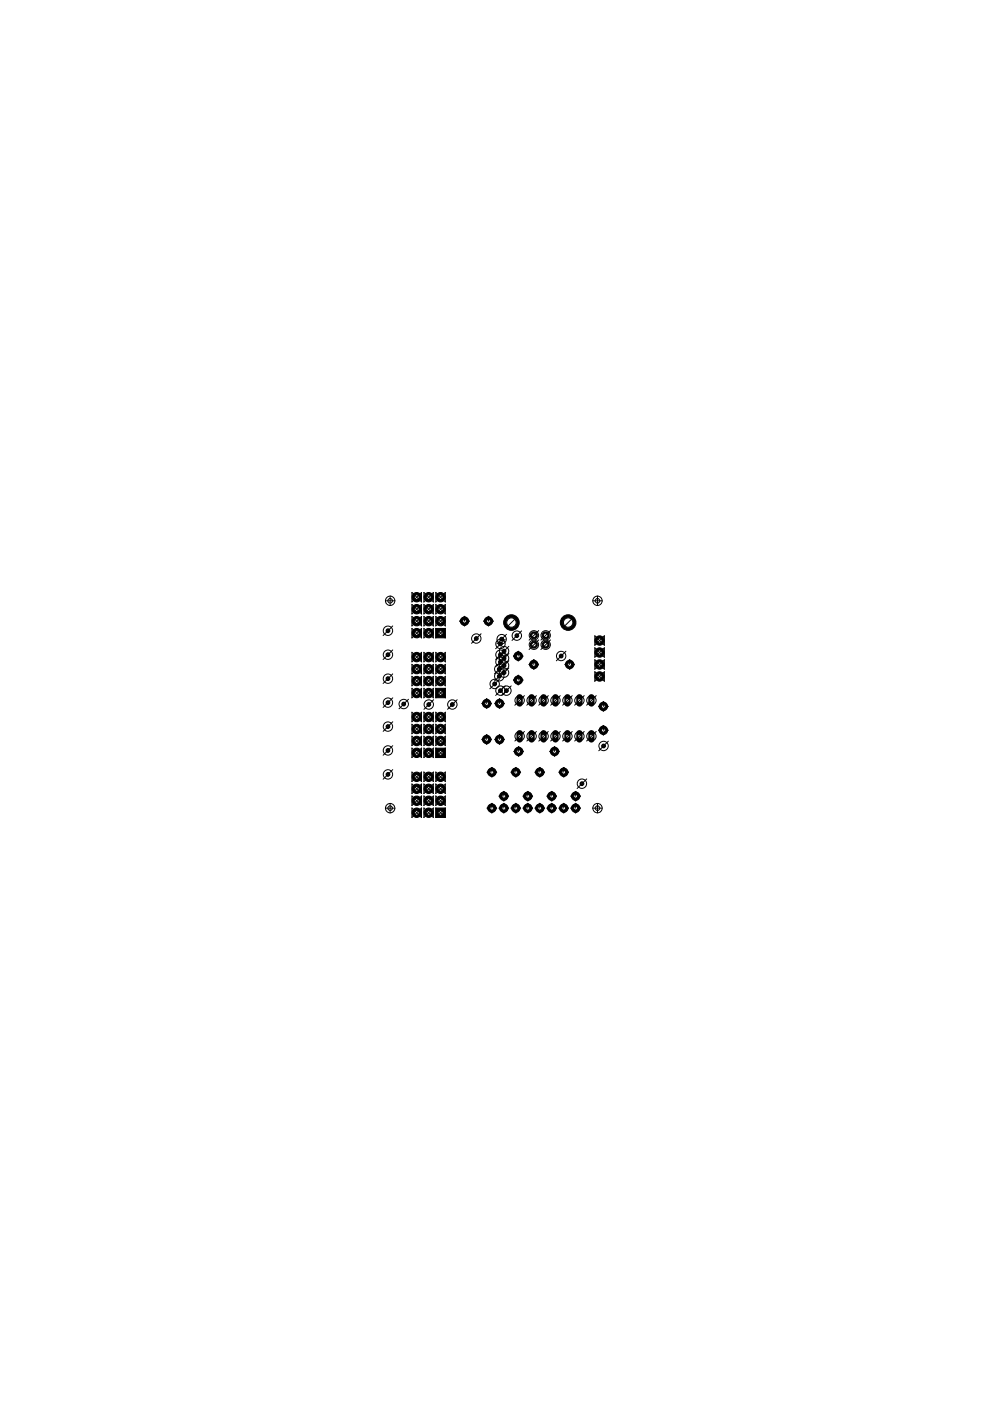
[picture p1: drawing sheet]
<svg xmlns="http://www.w3.org/2000/svg" width="210mm" height="297mm" viewBox="0 0 210 297" stroke-linecap="round" stroke-linejoin="round" font-family="sans-serif">
<circle cx="127.9" cy="149.8" r=".89" fill="#000" stroke="#000" stroke-width=".21"/>
<circle cx="127.9" cy="149.8" r=".4" fill="#fff" stroke="#000" stroke-width=".21"/>
<circle cx="127.9" cy="154.8" r=".89" fill="#000" stroke="#000" stroke-width=".21"/>
<circle cx="127.9" cy="154.8" r=".4" fill="#fff" stroke="#000" stroke-width=".21"/>
<circle cx="109.9" cy="139.1" r=".89" fill="#000" stroke="#000" stroke-width=".21"/>
<circle cx="109.9" cy="139.1" r=".4" fill="#fff" stroke="#000" stroke-width=".21"/>
<circle cx="109.9" cy="144.2" r=".89" fill="#000" stroke="#000" stroke-width=".21"/>
<circle cx="109.9" cy="144.2" r=".4" fill="#fff" stroke="#000" stroke-width=".21"/>
<path d="M110.2 155.4v1.4" fill="none" stroke="#000" stroke-width="1.3"/>
<circle cx="110.2" cy="156.1" r=".4" fill="#fff" stroke="#000" stroke-width=".21"/>
<path d="M112.7 155.4v1.4" fill="none" stroke="#000" stroke-width="1.3"/>
<circle cx="112.7" cy="156.1" r=".4" fill="#fff" stroke="#000" stroke-width=".21"/>
<path d="M120.3 155.4v1.4" fill="none" stroke="#000" stroke-width="1.3"/>
<circle cx="120.3" cy="156.1" r=".4" fill="#fff" stroke="#000" stroke-width=".21"/>
<path d="M122.9 155.4v1.4" fill="none" stroke="#000" stroke-width="1.3"/>
<circle cx="122.9" cy="156.1" r=".4" fill="#fff" stroke="#000" stroke-width=".21"/>
<path d="M115.3 155.4v1.4" fill="none" stroke="#000" stroke-width="1.3"/>
<circle cx="115.3" cy="156.1" r=".4" fill="#fff" stroke="#000" stroke-width=".21"/>
<path d="M117.8 155.4v1.4" fill="none" stroke="#000" stroke-width="1.3"/>
<circle cx="117.8" cy="156.1" r=".4" fill="#fff" stroke="#000" stroke-width=".21"/>
<path d="M125.4 155.4v1.4" fill="none" stroke="#000" stroke-width="1.3"/>
<circle cx="125.4" cy="156.1" r=".4" fill="#fff" stroke="#000" stroke-width=".21"/>
<path d="M125.4 147.8v1.4" fill="none" stroke="#000" stroke-width="1.3"/>
<circle cx="125.4" cy="148.5" r=".4" fill="#fff" stroke="#000" stroke-width=".21"/>
<path d="M122.9 147.8v1.4" fill="none" stroke="#000" stroke-width="1.3"/>
<circle cx="122.9" cy="148.5" r=".4" fill="#fff" stroke="#000" stroke-width=".21"/>
<path d="M120.3 147.8v1.4" fill="none" stroke="#000" stroke-width="1.3"/>
<circle cx="120.3" cy="148.5" r=".4" fill="#fff" stroke="#000" stroke-width=".21"/>
<path d="M117.8 147.8v1.4" fill="none" stroke="#000" stroke-width="1.3"/>
<circle cx="117.8" cy="148.5" r=".4" fill="#fff" stroke="#000" stroke-width=".21"/>
<path d="M115.3 147.8v1.4" fill="none" stroke="#000" stroke-width="1.3"/>
<circle cx="115.3" cy="148.5" r=".4" fill="#fff" stroke="#000" stroke-width=".21"/>
<path d="M112.7 147.8v1.4" fill="none" stroke="#000" stroke-width="1.3"/>
<circle cx="112.7" cy="148.5" r=".4" fill="#fff" stroke="#000" stroke-width=".21"/>
<path d="M110.2 147.8v1.4" fill="none" stroke="#000" stroke-width="1.3"/>
<circle cx="110.2" cy="148.5" r=".4" fill="#fff" stroke="#000" stroke-width=".21"/>
<circle cx="110" cy="159.3" r=".89" fill="#000" stroke="#000" stroke-width=".21"/>
<circle cx="110" cy="159.3" r=".4" fill="#fff" stroke="#000" stroke-width=".21"/>
<circle cx="117.6" cy="159.3" r=".89" fill="#000" stroke="#000" stroke-width=".21"/>
<circle cx="117.6" cy="159.3" r=".4" fill="#fff" stroke="#000" stroke-width=".21"/>
<circle cx="113.2" cy="136.7" r=".78" fill="#000" stroke="#000" stroke-width=".21"/>
<circle cx="113.2" cy="136.7" r=".47" fill="#fff" stroke="#000" stroke-width=".21"/>
<circle cx="115.7" cy="136.7" r=".78" fill="#000" stroke="#000" stroke-width=".21"/>
<circle cx="115.7" cy="136.7" r=".47" fill="#fff" stroke="#000" stroke-width=".21"/>
<circle cx="115.7" cy="134.7" r=".78" fill="#000" stroke="#000" stroke-width=".21"/>
<circle cx="115.7" cy="134.7" r=".47" fill="#fff" stroke="#000" stroke-width=".21"/>
<circle cx="113.2" cy="134.7" r=".78" fill="#000" stroke="#000" stroke-width=".21"/>
<circle cx="113.2" cy="134.7" r=".47" fill="#fff" stroke="#000" stroke-width=".21"/>
<circle cx="120.5" cy="132" r="1.65" fill="#000" stroke="#000" stroke-width=".21"/>
<circle cx="120.5" cy="132" r="1.14" fill="#fff" stroke="#000" stroke-width=".21"/>
<circle cx="108.4" cy="132" r="1.65" fill="#000" stroke="#000" stroke-width=".21"/>
<circle cx="108.4" cy="132" r="1.14" fill="#fff" stroke="#000" stroke-width=".21"/>
<circle cx="113.2" cy="140.9" r=".89" fill="#000" stroke="#000" stroke-width=".21"/>
<circle cx="113.2" cy="140.9" r=".4" fill="#fff" stroke="#000" stroke-width=".21"/>
<circle cx="120.8" cy="140.9" r=".89" fill="#000" stroke="#000" stroke-width=".21"/>
<circle cx="120.8" cy="140.9" r=".4" fill="#fff" stroke="#000" stroke-width=".21"/>
<circle cx="103.2" cy="149.2" r=".89" fill="#000" stroke="#000" stroke-width=".21"/>
<circle cx="103.2" cy="149.2" r=".4" fill="#fff" stroke="#000" stroke-width=".21"/>
<circle cx="103.2" cy="156.8" r=".89" fill="#000" stroke="#000" stroke-width=".21"/>
<circle cx="103.2" cy="156.8" r=".4" fill="#fff" stroke="#000" stroke-width=".21"/>
<circle cx="105.9" cy="149.2" r=".89" fill="#000" stroke="#000" stroke-width=".21"/>
<circle cx="105.9" cy="149.2" r=".4" fill="#fff" stroke="#000" stroke-width=".21"/>
<circle cx="105.9" cy="156.8" r=".89" fill="#000" stroke="#000" stroke-width=".21"/>
<circle cx="105.9" cy="156.8" r=".4" fill="#fff" stroke="#000" stroke-width=".21"/>
<circle cx="106.8" cy="171.3" r=".89" fill="#000" stroke="#000" stroke-width=".21"/>
<circle cx="106.8" cy="171.3" r=".4" fill="#fff" stroke="#000" stroke-width=".21"/>
<circle cx="106.8" cy="168.8" r=".89" fill="#000" stroke="#000" stroke-width=".21"/>
<circle cx="106.8" cy="168.8" r=".4" fill="#fff" stroke="#000" stroke-width=".21"/>
<circle cx="111.9" cy="171.3" r=".89" fill="#000" stroke="#000" stroke-width=".21"/>
<circle cx="111.9" cy="171.3" r=".4" fill="#fff" stroke="#000" stroke-width=".21"/>
<circle cx="111.9" cy="168.8" r=".89" fill="#000" stroke="#000" stroke-width=".21"/>
<circle cx="111.9" cy="168.8" r=".4" fill="#fff" stroke="#000" stroke-width=".21"/>
<circle cx="117" cy="171.3" r=".89" fill="#000" stroke="#000" stroke-width=".21"/>
<circle cx="117" cy="171.3" r=".4" fill="#fff" stroke="#000" stroke-width=".21"/>
<circle cx="117" cy="168.8" r=".89" fill="#000" stroke="#000" stroke-width=".21"/>
<circle cx="117" cy="168.8" r=".4" fill="#fff" stroke="#000" stroke-width=".21"/>
<circle cx="122" cy="171.3" r=".89" fill="#000" stroke="#000" stroke-width=".21"/>
<circle cx="122" cy="171.3" r=".4" fill="#fff" stroke="#000" stroke-width=".21"/>
<circle cx="122" cy="168.8" r=".89" fill="#000" stroke="#000" stroke-width=".21"/>
<circle cx="122" cy="168.8" r=".4" fill="#fff" stroke="#000" stroke-width=".21"/>
<circle cx="104.3" cy="171.3" r=".89" fill="#000" stroke="#000" stroke-width=".21"/>
<circle cx="104.3" cy="171.3" r=".4" fill="#fff" stroke="#000" stroke-width=".21"/>
<circle cx="104.3" cy="163.7" r=".89" fill="#000" stroke="#000" stroke-width=".21"/>
<circle cx="104.3" cy="163.7" r=".4" fill="#fff" stroke="#000" stroke-width=".21"/>
<circle cx="109.4" cy="171.3" r=".89" fill="#000" stroke="#000" stroke-width=".21"/>
<circle cx="109.4" cy="171.3" r=".4" fill="#fff" stroke="#000" stroke-width=".21"/>
<circle cx="109.4" cy="163.7" r=".89" fill="#000" stroke="#000" stroke-width=".21"/>
<circle cx="109.4" cy="163.7" r=".4" fill="#fff" stroke="#000" stroke-width=".21"/>
<circle cx="114.4" cy="171.3" r=".89" fill="#000" stroke="#000" stroke-width=".21"/>
<circle cx="114.4" cy="171.3" r=".4" fill="#fff" stroke="#000" stroke-width=".21"/>
<circle cx="114.4" cy="163.7" r=".89" fill="#000" stroke="#000" stroke-width=".21"/>
<circle cx="114.4" cy="163.7" r=".4" fill="#fff" stroke="#000" stroke-width=".21"/>
<circle cx="119.5" cy="171.3" r=".89" fill="#000" stroke="#000" stroke-width=".21"/>
<circle cx="119.5" cy="171.3" r=".4" fill="#fff" stroke="#000" stroke-width=".21"/>
<circle cx="119.5" cy="163.7" r=".89" fill="#000" stroke="#000" stroke-width=".21"/>
<circle cx="119.5" cy="163.7" r=".4" fill="#fff" stroke="#000" stroke-width=".21"/>
<circle cx="127.1" cy="140.9" r=".99" fill="#000" stroke="#000" stroke-width=".21"/>
<circle cx="127.1" cy="140.9" r=".51" fill="#fff" stroke="#000" stroke-width=".21"/>
<circle cx="127.1" cy="143.4" r=".99" fill="#000" stroke="#000" stroke-width=".21"/>
<circle cx="127.1" cy="143.4" r=".51" fill="#fff" stroke="#000" stroke-width=".21"/>
<circle cx="127.1" cy="138.3" r=".99" fill="#000" stroke="#000" stroke-width=".21"/>
<circle cx="127.1" cy="138.3" r=".51" fill="#fff" stroke="#000" stroke-width=".21"/>
<circle cx="127.1" cy="135.8" r=".99" fill="#000" stroke="#000" stroke-width=".21"/>
<circle cx="127.1" cy="135.8" r=".51" fill="#fff" stroke="#000" stroke-width=".21"/>
<path d="M92.4 171.3h2v2h-2z" fill="#000" stroke="#000" stroke-width=".21"/>
<circle cx="93.4" cy="172.3" r=".51" fill="#fff" stroke="#000" stroke-width=".21"/>
<circle cx="93.4" cy="169.8" r=".99" fill="#000" stroke="#000" stroke-width=".21"/>
<circle cx="93.4" cy="169.8" r=".51" fill="#fff" stroke="#000" stroke-width=".21"/>
<circle cx="93.4" cy="167.2" r=".99" fill="#000" stroke="#000" stroke-width=".21"/>
<circle cx="93.4" cy="167.2" r=".51" fill="#fff" stroke="#000" stroke-width=".21"/>
<circle cx="93.4" cy="164.7" r=".99" fill="#000" stroke="#000" stroke-width=".21"/>
<circle cx="93.4" cy="164.7" r=".51" fill="#fff" stroke="#000" stroke-width=".21"/>
<path d="M92.4 158.6h2v2h-2z" fill="#000" stroke="#000" stroke-width=".21"/>
<circle cx="93.4" cy="159.6" r=".51" fill="#fff" stroke="#000" stroke-width=".21"/>
<circle cx="93.4" cy="157.1" r=".99" fill="#000" stroke="#000" stroke-width=".21"/>
<circle cx="93.4" cy="157.1" r=".51" fill="#fff" stroke="#000" stroke-width=".21"/>
<circle cx="93.4" cy="154.6" r=".99" fill="#000" stroke="#000" stroke-width=".21"/>
<circle cx="93.4" cy="154.6" r=".51" fill="#fff" stroke="#000" stroke-width=".21"/>
<circle cx="93.4" cy="152" r=".99" fill="#000" stroke="#000" stroke-width=".21"/>
<circle cx="93.4" cy="152" r=".51" fill="#fff" stroke="#000" stroke-width=".21"/>
<path d="M92.4 145.9h2v2h-2z" fill="#000" stroke="#000" stroke-width=".21"/>
<circle cx="93.4" cy="146.9" r=".51" fill="#fff" stroke="#000" stroke-width=".21"/>
<circle cx="93.4" cy="144.4" r=".99" fill="#000" stroke="#000" stroke-width=".21"/>
<circle cx="93.4" cy="144.4" r=".51" fill="#fff" stroke="#000" stroke-width=".21"/>
<circle cx="93.4" cy="141.9" r=".99" fill="#000" stroke="#000" stroke-width=".21"/>
<circle cx="93.4" cy="141.9" r=".51" fill="#fff" stroke="#000" stroke-width=".21"/>
<circle cx="93.4" cy="139.3" r=".99" fill="#000" stroke="#000" stroke-width=".21"/>
<circle cx="93.4" cy="139.3" r=".51" fill="#fff" stroke="#000" stroke-width=".21"/>
<path d="M92.4 133.2h2v2h-2z" fill="#000" stroke="#000" stroke-width=".21"/>
<circle cx="93.4" cy="134.2" r=".51" fill="#fff" stroke="#000" stroke-width=".21"/>
<circle cx="93.4" cy="131.7" r=".99" fill="#000" stroke="#000" stroke-width=".21"/>
<circle cx="93.4" cy="131.7" r=".51" fill="#fff" stroke="#000" stroke-width=".21"/>
<circle cx="93.4" cy="129.2" r=".99" fill="#000" stroke="#000" stroke-width=".21"/>
<circle cx="93.4" cy="129.2" r=".51" fill="#fff" stroke="#000" stroke-width=".21"/>
<circle cx="93.4" cy="126.6" r=".99" fill="#000" stroke="#000" stroke-width=".21"/>
<circle cx="93.4" cy="126.6" r=".51" fill="#fff" stroke="#000" stroke-width=".21"/>
<circle cx="90.9" cy="172.3" r=".99" fill="#000" stroke="#000" stroke-width=".21"/>
<circle cx="90.9" cy="172.3" r=".51" fill="#fff" stroke="#000" stroke-width=".21"/>
<circle cx="90.9" cy="169.8" r=".99" fill="#000" stroke="#000" stroke-width=".21"/>
<circle cx="90.9" cy="169.8" r=".51" fill="#fff" stroke="#000" stroke-width=".21"/>
<circle cx="90.9" cy="167.2" r=".99" fill="#000" stroke="#000" stroke-width=".21"/>
<circle cx="90.9" cy="167.2" r=".51" fill="#fff" stroke="#000" stroke-width=".21"/>
<circle cx="90.9" cy="164.7" r=".99" fill="#000" stroke="#000" stroke-width=".21"/>
<circle cx="90.9" cy="164.7" r=".51" fill="#fff" stroke="#000" stroke-width=".21"/>
<circle cx="90.9" cy="159.6" r=".99" fill="#000" stroke="#000" stroke-width=".21"/>
<circle cx="90.9" cy="159.6" r=".51" fill="#fff" stroke="#000" stroke-width=".21"/>
<circle cx="90.9" cy="157.1" r=".99" fill="#000" stroke="#000" stroke-width=".21"/>
<circle cx="90.9" cy="157.1" r=".51" fill="#fff" stroke="#000" stroke-width=".21"/>
<circle cx="90.9" cy="154.6" r=".99" fill="#000" stroke="#000" stroke-width=".21"/>
<circle cx="90.9" cy="154.6" r=".51" fill="#fff" stroke="#000" stroke-width=".21"/>
<circle cx="90.9" cy="152" r=".99" fill="#000" stroke="#000" stroke-width=".21"/>
<circle cx="90.9" cy="152" r=".51" fill="#fff" stroke="#000" stroke-width=".21"/>
<circle cx="90.9" cy="146.9" r=".99" fill="#000" stroke="#000" stroke-width=".21"/>
<circle cx="90.9" cy="146.9" r=".51" fill="#fff" stroke="#000" stroke-width=".21"/>
<circle cx="90.9" cy="144.4" r=".99" fill="#000" stroke="#000" stroke-width=".21"/>
<circle cx="90.9" cy="144.4" r=".51" fill="#fff" stroke="#000" stroke-width=".21"/>
<circle cx="90.9" cy="141.9" r=".99" fill="#000" stroke="#000" stroke-width=".21"/>
<circle cx="90.9" cy="141.9" r=".51" fill="#fff" stroke="#000" stroke-width=".21"/>
<circle cx="90.9" cy="139.3" r=".99" fill="#000" stroke="#000" stroke-width=".21"/>
<circle cx="90.9" cy="139.3" r=".51" fill="#fff" stroke="#000" stroke-width=".21"/>
<circle cx="90.9" cy="134.2" r=".99" fill="#000" stroke="#000" stroke-width=".21"/>
<circle cx="90.9" cy="134.2" r=".51" fill="#fff" stroke="#000" stroke-width=".21"/>
<circle cx="90.9" cy="131.7" r=".99" fill="#000" stroke="#000" stroke-width=".21"/>
<circle cx="90.9" cy="131.7" r=".51" fill="#fff" stroke="#000" stroke-width=".21"/>
<circle cx="90.9" cy="129.2" r=".99" fill="#000" stroke="#000" stroke-width=".21"/>
<circle cx="90.9" cy="129.2" r=".51" fill="#fff" stroke="#000" stroke-width=".21"/>
<circle cx="90.9" cy="126.6" r=".99" fill="#000" stroke="#000" stroke-width=".21"/>
<circle cx="90.9" cy="126.6" r=".51" fill="#fff" stroke="#000" stroke-width=".21"/>
<circle cx="88.3" cy="172.3" r=".99" fill="#000" stroke="#000" stroke-width=".21"/>
<circle cx="88.3" cy="172.3" r=".51" fill="#fff" stroke="#000" stroke-width=".21"/>
<circle cx="88.3" cy="169.8" r=".99" fill="#000" stroke="#000" stroke-width=".21"/>
<circle cx="88.3" cy="169.8" r=".51" fill="#fff" stroke="#000" stroke-width=".21"/>
<circle cx="88.3" cy="167.2" r=".99" fill="#000" stroke="#000" stroke-width=".21"/>
<circle cx="88.3" cy="167.2" r=".51" fill="#fff" stroke="#000" stroke-width=".21"/>
<circle cx="88.3" cy="164.7" r=".99" fill="#000" stroke="#000" stroke-width=".21"/>
<circle cx="88.3" cy="164.7" r=".51" fill="#fff" stroke="#000" stroke-width=".21"/>
<circle cx="88.3" cy="159.6" r=".99" fill="#000" stroke="#000" stroke-width=".21"/>
<circle cx="88.3" cy="159.6" r=".51" fill="#fff" stroke="#000" stroke-width=".21"/>
<circle cx="88.3" cy="157.1" r=".99" fill="#000" stroke="#000" stroke-width=".21"/>
<circle cx="88.3" cy="157.1" r=".51" fill="#fff" stroke="#000" stroke-width=".21"/>
<circle cx="88.3" cy="154.6" r=".99" fill="#000" stroke="#000" stroke-width=".21"/>
<circle cx="88.3" cy="154.6" r=".51" fill="#fff" stroke="#000" stroke-width=".21"/>
<circle cx="88.3" cy="152" r=".99" fill="#000" stroke="#000" stroke-width=".21"/>
<circle cx="88.3" cy="152" r=".51" fill="#fff" stroke="#000" stroke-width=".21"/>
<circle cx="88.3" cy="146.9" r=".99" fill="#000" stroke="#000" stroke-width=".21"/>
<circle cx="88.3" cy="146.9" r=".51" fill="#fff" stroke="#000" stroke-width=".21"/>
<circle cx="88.3" cy="144.4" r=".99" fill="#000" stroke="#000" stroke-width=".21"/>
<circle cx="88.3" cy="144.4" r=".51" fill="#fff" stroke="#000" stroke-width=".21"/>
<circle cx="88.3" cy="141.9" r=".99" fill="#000" stroke="#000" stroke-width=".21"/>
<circle cx="88.3" cy="141.9" r=".51" fill="#fff" stroke="#000" stroke-width=".21"/>
<circle cx="88.3" cy="139.3" r=".99" fill="#000" stroke="#000" stroke-width=".21"/>
<circle cx="88.3" cy="139.3" r=".51" fill="#fff" stroke="#000" stroke-width=".21"/>
<circle cx="88.3" cy="134.2" r=".99" fill="#000" stroke="#000" stroke-width=".21"/>
<circle cx="88.3" cy="134.2" r=".51" fill="#fff" stroke="#000" stroke-width=".21"/>
<circle cx="88.3" cy="131.7" r=".99" fill="#000" stroke="#000" stroke-width=".21"/>
<circle cx="88.3" cy="131.7" r=".51" fill="#fff" stroke="#000" stroke-width=".21"/>
<circle cx="88.3" cy="129.2" r=".99" fill="#000" stroke="#000" stroke-width=".21"/>
<circle cx="88.3" cy="129.2" r=".51" fill="#fff" stroke="#000" stroke-width=".21"/>
<circle cx="88.3" cy="126.6" r=".99" fill="#000" stroke="#000" stroke-width=".21"/>
<circle cx="88.3" cy="126.6" r=".51" fill="#fff" stroke="#000" stroke-width=".21"/>
<circle cx="103.6" cy="131.7" r=".89" fill="#000" stroke="#000" stroke-width=".21"/>
<circle cx="103.6" cy="131.7" r=".4" fill="#fff" stroke="#000" stroke-width=".21"/>
<circle cx="98.5" cy="131.7" r=".89" fill="#000" stroke="#000" stroke-width=".21"/>
<circle cx="98.5" cy="131.7" r=".4" fill="#fff" stroke="#000" stroke-width=".21"/>
<circle cx="82.3" cy="133.7" r=".4" fill="#000" stroke="#000" stroke-width=".21"/>
<circle cx="82.3" cy="133.7" r=".19" fill="#fff" stroke="#000" stroke-width=".21"/>
<circle cx="82.3" cy="138.8" r=".4" fill="#000" stroke="#000" stroke-width=".21"/>
<circle cx="82.3" cy="138.8" r=".19" fill="#fff" stroke="#000" stroke-width=".21"/>
<circle cx="82.3" cy="143.9" r=".4" fill="#000" stroke="#000" stroke-width=".21"/>
<circle cx="82.3" cy="143.9" r=".19" fill="#fff" stroke="#000" stroke-width=".21"/>
<circle cx="82.3" cy="149" r=".4" fill="#000" stroke="#000" stroke-width=".21"/>
<circle cx="82.3" cy="149" r=".19" fill="#fff" stroke="#000" stroke-width=".21"/>
<circle cx="82.3" cy="154.1" r=".4" fill="#000" stroke="#000" stroke-width=".21"/>
<circle cx="82.3" cy="154.1" r=".19" fill="#fff" stroke="#000" stroke-width=".21"/>
<circle cx="82.3" cy="159.1" r=".4" fill="#000" stroke="#000" stroke-width=".21"/>
<circle cx="82.3" cy="159.1" r=".19" fill="#fff" stroke="#000" stroke-width=".21"/>
<circle cx="82.3" cy="164.2" r=".4" fill="#000" stroke="#000" stroke-width=".21"/>
<circle cx="82.3" cy="164.2" r=".19" fill="#fff" stroke="#000" stroke-width=".21"/>
<circle cx="90.9" cy="149.4" r=".4" fill="#000" stroke="#000" stroke-width=".21"/>
<circle cx="90.9" cy="149.4" r=".19" fill="#fff" stroke="#000" stroke-width=".21"/>
<circle cx="95.9" cy="149.4" r=".4" fill="#000" stroke="#000" stroke-width=".21"/>
<circle cx="95.9" cy="149.4" r=".19" fill="#fff" stroke="#000" stroke-width=".21"/>
<circle cx="85.6" cy="149.3" r=".4" fill="#000" stroke="#000" stroke-width=".21"/>
<circle cx="85.6" cy="149.3" r=".19" fill="#fff" stroke="#000" stroke-width=".21"/>
<circle cx="101" cy="135.4" r=".4" fill="#000" stroke="#000" stroke-width=".21"/>
<circle cx="101" cy="135.4" r=".19" fill="#fff" stroke="#000" stroke-width=".21"/>
<circle cx="109.6" cy="134.8" r=".4" fill="#000" stroke="#000" stroke-width=".21"/>
<circle cx="109.6" cy="134.8" r=".19" fill="#fff" stroke="#000" stroke-width=".21"/>
<circle cx="104.9" cy="145" r=".4" fill="#000" stroke="#000" stroke-width=".21"/>
<circle cx="104.9" cy="145" r=".19" fill="#fff" stroke="#000" stroke-width=".21"/>
<circle cx="123.4" cy="166.2" r=".4" fill="#000" stroke="#000" stroke-width=".21"/>
<circle cx="123.4" cy="166.2" r=".19" fill="#fff" stroke="#000" stroke-width=".21"/>
<circle cx="128" cy="158.2" r=".4" fill="#000" stroke="#000" stroke-width=".21"/>
<circle cx="128" cy="158.2" r=".19" fill="#fff" stroke="#000" stroke-width=".21"/>
<circle cx="119" cy="139.1" r=".4" fill="#000" stroke="#000" stroke-width=".21"/>
<circle cx="119" cy="139.1" r=".19" fill="#fff" stroke="#000" stroke-width=".21"/>
<circle cx="106.1" cy="136.5" r=".4" fill="#000" stroke="#000" stroke-width=".21"/>
<circle cx="106.1" cy="136.5" r=".19" fill="#fff" stroke="#000" stroke-width=".21"/>
<circle cx="106.1" cy="146.4" r=".4" fill="#000" stroke="#000" stroke-width=".21"/>
<circle cx="106.1" cy="146.4" r=".19" fill="#fff" stroke="#000" stroke-width=".21"/>
<circle cx="106.4" cy="135.5" r=".4" fill="#000" stroke="#000" stroke-width=".21"/>
<circle cx="106.4" cy="135.5" r=".19" fill="#fff" stroke="#000" stroke-width=".21"/>
<circle cx="107.4" cy="146.4" r=".4" fill="#000" stroke="#000" stroke-width=".21"/>
<circle cx="107.4" cy="146.4" r=".19" fill="#fff" stroke="#000" stroke-width=".21"/>
<circle cx="105.9" cy="143.4" r=".4" fill="#000" stroke="#000" stroke-width=".21"/>
<circle cx="105.9" cy="143.4" r=".19" fill="#fff" stroke="#000" stroke-width=".21"/>
<circle cx="106.9" cy="142.6" r=".4" fill="#000" stroke="#000" stroke-width=".21"/>
<circle cx="106.9" cy="142.6" r=".19" fill="#fff" stroke="#000" stroke-width=".21"/>
<circle cx="105.9" cy="141.9" r=".4" fill="#000" stroke="#000" stroke-width=".21"/>
<circle cx="105.9" cy="141.9" r=".19" fill="#fff" stroke="#000" stroke-width=".21"/>
<circle cx="106.9" cy="141.1" r=".4" fill="#000" stroke="#000" stroke-width=".21"/>
<circle cx="106.9" cy="141.1" r=".19" fill="#fff" stroke="#000" stroke-width=".21"/>
<circle cx="106.1" cy="140.3" r=".4" fill="#000" stroke="#000" stroke-width=".21"/>
<circle cx="106.1" cy="140.3" r=".19" fill="#fff" stroke="#000" stroke-width=".21"/>
<circle cx="106.9" cy="139.6" r=".4" fill="#000" stroke="#000" stroke-width=".21"/>
<circle cx="106.9" cy="139.6" r=".19" fill="#fff" stroke="#000" stroke-width=".21"/>
<circle cx="106.1" cy="138.8" r=".4" fill="#000" stroke="#000" stroke-width=".21"/>
<circle cx="106.1" cy="138.8" r=".19" fill="#fff" stroke="#000" stroke-width=".21"/>
<circle cx="106.9" cy="138" r=".4" fill="#000" stroke="#000" stroke-width=".21"/>
<circle cx="106.9" cy="138" r=".19" fill="#fff" stroke="#000" stroke-width=".21"/>
<g fill="none" stroke="#000" stroke-width=".21">
<path d="M81.7 127.4h2M82.7 126.4v2M83.3 132.7l-2.1 2M83.3 137.8l-2.1 2M87.3 128.1l2.1 2.1v-2.1l-2.1 2.1zM87.3 133.2l2.1 2.1v-2.1l-2.1 2.1zM87.3 138.3l2.1 2v-2l-2.1 2zM87.3 125.6l2.1 2v-2l-2.1 2zM87.3 130.7l2.1 2v-2l-2.1 2zM89.9 125.6v2l2-2v2zM89.9 128.1v2.1l2-2.1v2.1zM89.9 130.7v2l2-2v2z"/>
<path d="M89.9 133.2v2.1l2-2.1v2.1zM89.9 138.3v2l2-2v2zM92.4 125.6v2l2-2v2zM92.4 128.1v2.1l2-2.1v2.1zM92.4 130.7v2l2-2v2zM92.4 133.2v2.1l2-2.1v2.1zM92.4 138.3v2l2-2v2zM98.5 130.7v1M98.5 130.7l1 1-1 1-1-1zM102 134.4l-2 2M103.6 130.7v1M103.6 130.7l1 1-1 1-1-1z"/>
<path d="M107.1 135.5l-2 2M107.4 134.5l-2.1 2M107.9 138.6l-2.8 2.8M107.9 137l-2.8 2.8M109.5 131l-2.1 2M109.9 138.1v1M109.9 138.1l1 1-1 1-1-1zM110.6 133.8l-2 2M113.2 139.9l1 1-1 1-1-1zM113.2 139.9v1M114.2 135.7l-2 2M114.2 133.7l-2 2"/>
<path d="M116.7 135.7l-2 2M116.7 133.7l-2 2M120 138.1l-2 2M120.8 139.9v1M120.8 139.9l1 1-1 1-1-1zM121.5 131l-2.1 2M125.7 127.4h2M126.1 139.9l2 2v-2l-2 2zM126.1 134.8v2l2-2v2zM126.1 137.3v2.1l2-2.1v2.1zM126.7 126.4v2M83.3 153l-2.1 2.1"/>
<path d="M83.3 148l-2.1 2M83.3 142.9l-2.1 2M83.3 158.1l-2.1 2M86.6 148.3l-2 2M87.3 158.6l2.1 2v-2l-2.1 2zM87.3 153.5l2.1 2.1v-2.1l-2.1 2.1zM87.3 145.9l2.1 2.1v-2.1l-2.1 2.1zM87.3 151l2.1 2v-2l-2.1 2zM87.3 143.4l2.1 2v-2l-2.1 2zM87.3 140.8v2.1l2.1-2.1v2.1zM87.3 156.1v2l2.1-2v2zM89.9 156.1l2 2v-2l-2 2z"/>
<path d="M89.9 140.8v2.1l2-2.1v2.1zM89.9 143.4v2l2-2v2zM89.9 145.9v2.1l2-2.1v2.1zM89.9 151v2l2-2v2zM89.9 153.5v2.1l2-2.1v2.1zM89.9 158.6v2l2-2v2zM91.9 148.4l-2 2M92.4 153.5l2 2.1v-2.1l-2 2.1zM92.4 140.8v2.1l2-2.1v2.1zM92.4 143.4v2l2-2v2zM92.4 145.9v2.1l2-2.1v2.1zM92.4 151v2l2-2v2z"/>
<path d="M92.4 156.1v2l2-2v2zM92.4 158.6v2l2-2v2zM96.9 148.4l-2 2M102.2 149.2l1-1.1 1 1.1-1 1zM102.2 156.8l1-1 1 1-1 1zM103.2 148.1v1.1M103.2 155.8v1M105.9 144l-2 2M105.9 148.1v1.1M105.9 155.8v1M105.9 148.1l1 1.1-1 1-1-1zM105.9 155.8l1 1-1 1-1-1z"/>
<path d="M106.9 142.4l-2.1 2M106.9 140.8l-2.1 2.1M107.1 145.4l-2 2M107.9 140.1l-2 2M107.9 141.6l-2 2M108.4 145.4l-2 2M108.9 159.3l1.1-1 1 1-1 1zM109.9 143.2v1M109.9 143.2l1 1-1 1-1-1zM110 158.3v1M111.2 155.1l-2 2M111.2 147.5l-2 2"/>
<path d="M113.7 155.1l-2 2M113.7 147.5l-2 2M116.2 155.1l-2 2M116.2 147.5l-2 2M116.6 159.3l1-1 1 1-1 1zM117.6 158.3v1M118.8 147.5l-2 2M118.8 155.1l-2 2M121.3 147.5l-2 2M121.3 155.1l-2 2M123.9 155.1l-2.1 2M123.9 147.5l-2.1 2"/>
<path d="M126.1 142.4v2l2-2v2zM126.4 155.1l-2 2M126.4 147.5l-2 2M127.9 148.8v1M127.9 153.8v1M127.9 148.8l1 1-1 1-1-1zM127.9 153.8l1 1-1 1.1-1-1.1zM129 157.1l-2 2.1M81.7 171.3h2M82.7 170.3v2.1M83.3 163.2l-2.1 2M87.3 163.7l2.1 2v-2l-2.1 2z"/>
<path d="M87.3 171.3l2.1 2v-2l-2.1 2zM87.3 168.8l2.1 2v-2l-2.1 2zM87.3 166.2v2.1l2.1-2.1v2.1zM89.9 171.3l2 2v-2l-2 2zM89.9 163.7v2l2-2v2zM89.9 166.2v2.1l2-2.1v2.1zM89.9 168.8v2l2-2v2zM92.4 171.3l2 2v-2l-2 2zM92.4 163.7v2l2-2v2zM92.4 166.2v2.1l2-2.1v2.1zM92.4 168.8v2l2-2v2zM104.3 170.3l1 1-1 1.1-1-1.1z"/>
<path d="M104.3 162.7v1M104.3 170.3v1M104.3 162.7l1 1-1 1-1-1zM106.8 167.8v1M106.8 170.3v1M106.8 170.3l1 1-1 1.1-1-1.1zM106.8 167.8l1 1-1 1-1-1zM109.4 170.3l1 1-1 1.1-1-1.1zM109.4 162.7l1 1-1 1-1-1zM109.4 162.7v1M109.4 170.3v1M111.9 167.8v1"/>
<path d="M111.9 170.3v1M111.9 170.3l1 1-1 1.1-1-1.1zM111.9 167.8l1 1-1 1-1-1zM114.4 162.7l1.1 1-1.1 1-1-1zM114.4 170.3l1.1 1-1.1 1.1-1-1.1zM114.4 162.7v1M114.4 170.3v1M117 167.8v1M117 170.3v1M117 170.3l1 1-1 1.1-1-1.1zM117 167.8l1 1-1 1-1-1zM119.5 162.7l1 1-1 1-1-1z"/>
<path d="M119.5 170.3l1 1-1 1.1-1-1.1zM119.5 162.7v1M119.5 170.3v1M122 170.3l1.1 1-1.1 1.1-1-1.1zM122 167.8v1M122 170.3v1M122 167.8l1.1 1-1.1 1-1-1zM124.4 165.1l-2 2.1M125.7 171.3h2M126.7 170.3v2.1"/>
<circle cx="82.3" cy="133.7" r=".99"/>
<circle cx="82.3" cy="138.8" r=".99"/>
<circle cx="82.7" cy="127.4" r=".99"/>
<circle cx="82.7" cy="127.4" r=".49"/>
<circle cx="101" cy="135.4" r=".99"/>
<circle cx="106.1" cy="138.8" r=".99"/>
<circle cx="106.1" cy="136.5" r=".99"/>
<circle cx="106.4" cy="135.5" r=".99"/>
<circle cx="106.9" cy="139.6" r=".99"/>
<circle cx="106.9" cy="138" r=".99"/>
<circle cx="108.4" cy="132" r=".99"/>
<circle cx="109.6" cy="134.8" r=".99"/>
<circle cx="113.2" cy="134.7" r=".99"/>
<circle cx="113.2" cy="136.7" r=".99"/>
<circle cx="115.7" cy="136.7" r=".99"/>
<circle cx="115.7" cy="134.7" r=".99"/>
<circle cx="119" cy="139.1" r=".99"/>
<circle cx="120.5" cy="132" r=".99"/>
<circle cx="126.7" cy="127.4" r=".99"/>
<circle cx="126.7" cy="127.4" r=".49"/>
<circle cx="82.3" cy="149" r=".99"/>
<circle cx="82.3" cy="159.1" r=".99"/>
<circle cx="82.3" cy="143.9" r=".99"/>
<circle cx="82.3" cy="154.1" r=".99"/>
<circle cx="85.6" cy="149.3" r=".99"/>
<circle cx="90.9" cy="149.4" r=".99"/>
<circle cx="95.9" cy="149.4" r=".99"/>
<circle cx="104.9" cy="145" r=".99"/>
<circle cx="105.9" cy="141.9" r=".99"/>
<circle cx="105.9" cy="143.4" r=".99"/>
<circle cx="106.1" cy="140.3" r=".99"/>
<circle cx="106.1" cy="146.4" r=".99"/>
<circle cx="106.9" cy="142.6" r=".99"/>
<circle cx="106.9" cy="141.1" r=".99"/>
<circle cx="107.4" cy="146.4" r=".99"/>
<circle cx="110.2" cy="148.5" r=".99"/>
<circle cx="110.2" cy="156.1" r=".99"/>
<circle cx="112.7" cy="148.5" r=".99"/>
<circle cx="112.7" cy="156.1" r=".99"/>
<circle cx="115.3" cy="156.1" r=".99"/>
<circle cx="115.3" cy="148.5" r=".99"/>
<circle cx="117.8" cy="156.1" r=".99"/>
<circle cx="117.8" cy="148.5" r=".99"/>
<circle cx="120.3" cy="148.5" r=".99"/>
<circle cx="120.3" cy="156.1" r=".99"/>
<circle cx="122.9" cy="148.5" r=".99"/>
<circle cx="122.9" cy="156.1" r=".99"/>
<circle cx="125.4" cy="148.5" r=".99"/>
<circle cx="125.4" cy="156.1" r=".99"/>
<circle cx="128" cy="158.2" r=".99"/>
<circle cx="82.3" cy="164.2" r=".99"/>
<circle cx="82.7" cy="171.3" r=".99"/>
<circle cx="82.7" cy="171.3" r=".49"/>
<circle cx="123.4" cy="166.2" r=".99"/>
<circle cx="126.7" cy="171.3" r=".99"/>
<circle cx="126.7" cy="171.3" r=".49"/>
</g>
</svg>
